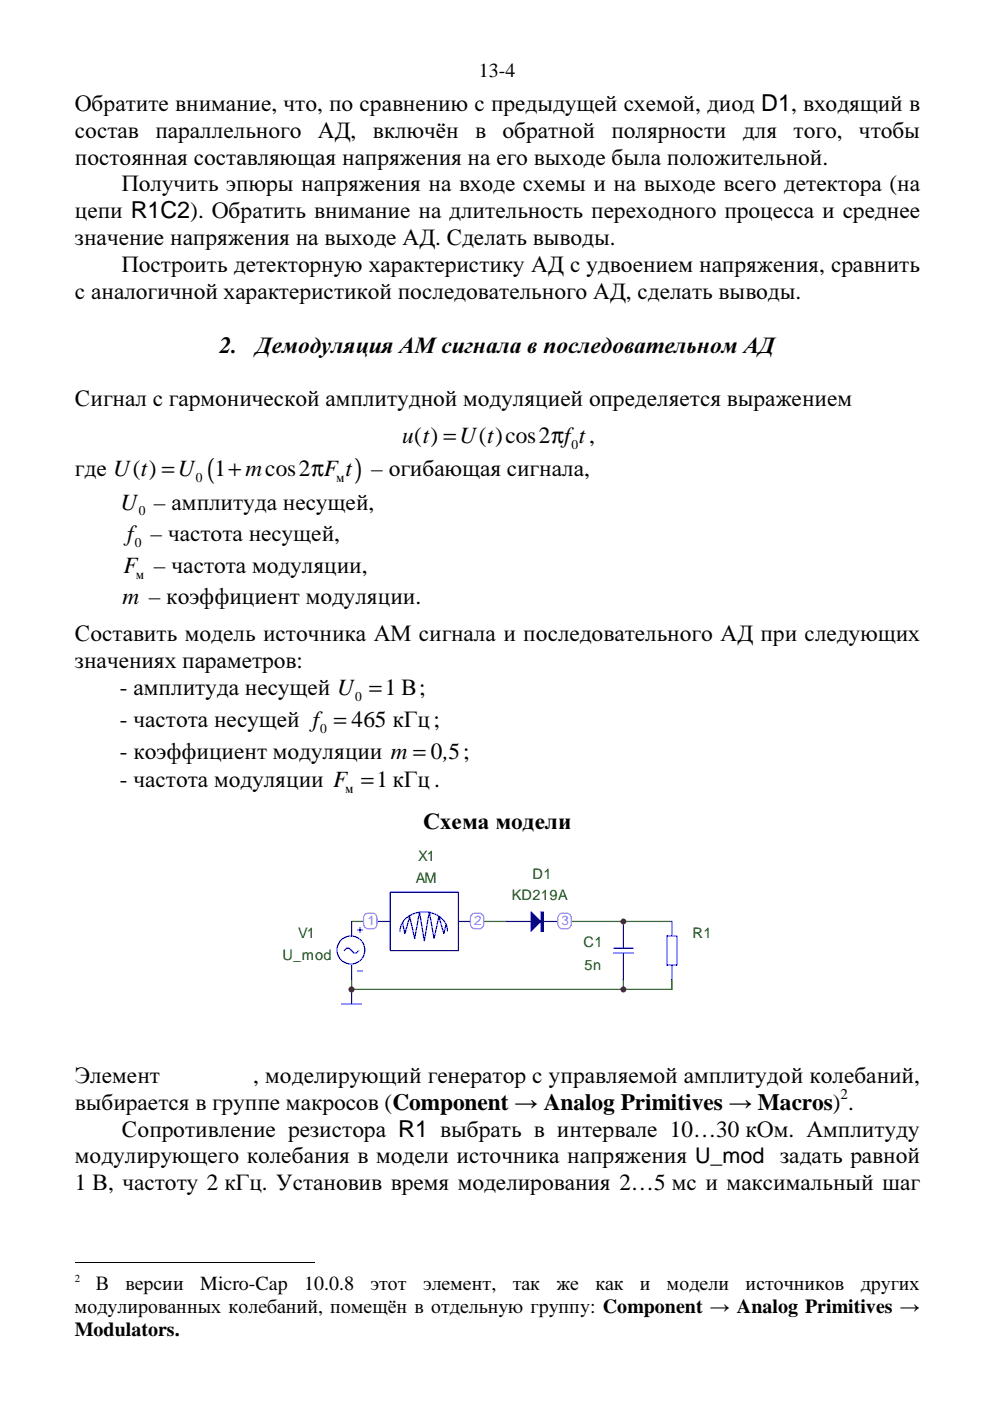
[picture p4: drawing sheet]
<svg xmlns="http://www.w3.org/2000/svg" width="210mm" height="297mm" viewBox="0 0 210 297" stroke-linecap="round" stroke-linejoin="round" font-family="sans-serif">
<defs><g id="words">
<g font-size="6.3">
<text x="43.9" y="101.3">(</text>
<text x="75.2" y="101.3">)</text>
</g>
<g font-size="5">
<text x="15.9" y="23.5">Обратите внимание, что, по сравнению с предыдущей схемой, диод D1, входящий в</text>
<text x="15.9" y="29.2">состав</text>
<text x="32.9" y="29.2">параллельного</text>
<text x="67.4" y="29.2">АД, включён в</text>
<text x="106.5" y="29.2">обратной</text>
<text x="129.6" y="29.2">полярности</text>
<text x="157.5" y="29.2">для</text>
<text x="168.3" y="29.2">того, чтобы</text>
<text x="15.9" y="34.9">постоянная составляющая напряжения на его выходе была положительной.</text>
<text x="25.9" y="40.6">Получить эпюры напряжения на входе схемы и на выходе всего детектора (на</text>
<text x="15.9" y="46.3">цепи R1C2). Обратить внимание на длительность переходного процесса и среднее</text>
<text x="15.9" y="51.9">значение напряжения на выходе АД. Сделать выводы.</text>
<text x="25.9" y="57.7">Построить детекторную характеристику АД с удвоением напряжения, сравнить</text>
<text x="15.9" y="63.3">с аналогичной характеристикой последовательного АД, сделать выводы.</text>
<text x="46.6" y="74.8">2.</text>
<text x="54.2" y="74.8">Демодуляция АМсигнала в последовательном АД</text>
<text x="15.9" y="86">Сигнал с гармонической амплитудной модуляцией определяется выражением</text>
<text x="15.9" y="101">где U t</text>
<text x="15.9" y="135.9">Составить модель источника АМ сигнала и последовательного АД при следующих</text>
<text x="15.9" y="141.6">значениях параметров:</text>
<text x="89.7" y="175.7">Схема модели</text>
<text x="15.9" y="229.6">Элемент</text>
<text x="15.9" y="235.3">выбирается в группе макросов (Component → Analog Primitives → Macros) .</text>
<text x="25.9" y="241">Сопротивление резистора R1 выбрать в интервале 10…30 кОм. Амплитуду</text>
<text x="15.9" y="246.6">модулирующего колебания в модели источника напряжения U_mod задать равной</text>
</g>
<g font-size="4.9">
<text x="85.3" y="93.9">u t</text>
<text x="87.8" y="93.9">( ) =U t</text>
<text x="101.6" y="93.9">( )cos2πft,</text>
<text x="28.2" y="101">( ) =U</text>
<text x="45.5" y="101">1+ mcos2πF t</text>
<text x="78.7" y="101">– огибающая сигнала,</text>
<text x="25.6" y="108">U – амплитуда несущей,</text>
<text x="27" y="114.8">f – частота несущей,</text>
<text x="26.2" y="121.5">F – частота модуляции,</text>
<text x="26" y="128.1">m – коэффициент модуляции.</text>
<text x="25.4" y="147.4">- амплитуда несущей U =1 В;</text>
<text x="25.4" y="154.1">- частота несущей f = 465 кГц;</text>
<text x="25.4" y="160.9">- коэффициент модуляции m = 0 5;</text>
<text x="93.9" y="160.9">,</text>
<text x="25.4" y="166.9">- частота модуляции F =1 кГц .</text>
<text x="53.7" y="229.6">, моделирующий генератор с управляемой амплитудой колебаний,</text>
<text x="15.9" y="252.3">1 В, частоту 2 кГц. Установив время моделирования 2…5 мс и максимальный шаг</text>
</g>
<g font-size="4.2">
<text x="101.6" y="16.3">13-4</text>
<text x="20.3" y="273.5">В</text>
<text x="26.6" y="273.5">версии</text>
<text x="42.5" y="273.5">Micro-Cap</text>
<text x="64.5" y="273.5">10.0.8</text>
<text x="78.6" y="273.5">этот</text>
<text x="89.7" y="273.5">элемент,</text>
<text x="108.7" y="273.5">так</text>
<text x="118" y="273.5">же</text>
<text x="126.2" y="273.5">как</text>
<text x="135.7" y="273.5">и</text>
<text x="141.4" y="273.5">модели</text>
<text x="158.1" y="273.5">источников</text>
<text x="182.5" y="273.5">других</text>
<text x="15.9" y="278.4">модулированных колебаний, помещён в отдельную группу: Component → Analog Primitives →</text>
<text x="15.9" y="283.3">Modulators.</text>
</g>
<text font-size="3.2" x="178.2" y="233">2</text>
<g font-size="3.1" fill="#008000">
<text x="88.7" y="182.5">X1</text>
<text x="88.2" y="187.2">AM</text>
<text x="108.5" y="190.8">KD219A</text>
<text x="112.9" y="186.4">D1</text>
<text x="59.9" y="203.6">U_mod</text>
<text x="63.2" y="199">V1</text>
<text x="123.7" y="200.8">C1</text>
<text x="146.9" y="199">R1</text>
<text x="124" y="205.7">5n</text>
</g>
<g font-size="2.9">
<text x="41.5" y="102.2">0</text>
<text x="71.3" y="102.2">м</text>
<text x="29.4" y="109.3">0</text>
<text x="28.6" y="116">0</text>
<text x="75.3" y="148.6">0</text>
<text x="67.9" y="155.4">0</text>
</g>
<g font-size="2.8">
<text x="121.2" y="95.1">0</text>
<text x="28.8" y="122.7">м</text>
<text x="73.2" y="168.1">м</text>
</g>
<g font-size="2.8" fill="#f0f">
<text x="77.9" y="196.1">1</text>
<text x="100.5" y="196.1">2</text>
<text x="119.1" y="196.1">3</text>
</g>
<text font-size="2.3" x="15.9" y="271.9">2</text>
</g></defs>
<path d="M74.5 195.4h4.2M101.3 195.4h6.2M119.8 195.4h22.7M74.5 207.7v2.1h68v-2.1M132.2 207.7v2.1" fill="none" stroke="#008000" stroke-width=".26"/>
<g fill="none" stroke="#00f" stroke-width=".26">
<path d="M74.5 195.4v3.1M75.8 197.2h1M76.3 196.7v1M78.7 195.4h4.1M82.8 189.2h14.4v12.3h-14.4zM84.8 197.4a4.2 4.2 0 0 1 4.1-4 5.1 5.1 0 0 1 5.9 3.2l.1 .8M85.3 195.6l.6 2.4 1-3.6 1 4.6 1-5.7 1.1 6.2 1-6.2 1 5.7 1-4.6 1.1 3.6 .5-2.1M97.2 195.4h4.1M107.5 195.4h5.1M114.7 195.4h5.1M73 201.5l.5-.5h.5l1.1 1.1h.5l.5-.6M74.5 204.6v3.1"/>
<path d="M75.8 205.9h1"/>
<circle cx="74.4" cy="201.4" r="2.95"/>
</g>
<path d="M114.7 193.3h.5v4.1h-.5z" fill-rule="evenodd" fill="#00f"/>
<path d="M114.7 193.3h.5v4.1h-.5z" fill="none" stroke="#00f" stroke-width=".26"/>
<path d="M112.6 193.3l2.1 2.1-2.1 2z" fill="#00f"/>
<path d="M112.6 193.3l2.1 2.1-2.1 2zM132.2 195.4v5.6M141.4 198.5h2.1v6.1h-2.1zM142.5 195.4v3.1M72.5 212.9h4.1M74.5 209.8v3.1M130.1 201h4.1M130.1 202.1h4.1M132.2 202.1v5.6M142.5 204.6v3.1" fill="none" stroke="#00f" stroke-width=".26"/>
<circle cx="132.2" cy="195.4" r=".5" fill="#f00"/>
<circle cx="132.2" cy="195.4" r=".5" fill="none" stroke="#f00" stroke-width=".26"/>
<circle cx="74.5" cy="209.8" r=".52" fill="#f00"/>
<circle cx="74.5" cy="209.8" r=".52" fill="none" stroke="#f00" stroke-width=".26"/>
<circle cx="132.2" cy="209.8" r=".51" fill="#f00"/>
<circle cx="132.2" cy="209.8" r=".51" fill="none" stroke="#f00" stroke-width=".26"/>
<path d="M77.3 194a1.77 1.77 0 0 1 2.5 .2 2.62 2.62 0 0 1-.3 2.5 1.49 1.49 0 0 1-2.4-.8v-1.3z" fill-rule="evenodd" fill="#fff"/>
<path d="M77.3 194a1.77 1.77 0 0 1 2.5 .2 2.62 2.62 0 0 1-.3 2.5 1.49 1.49 0 0 1-2.4-.8v-1.3z" fill="none" stroke="#f0f" stroke-width=".26"/>
<path d="M99.9 194a1.77 1.77 0 0 1 2.6 .2 2.62 2.62 0 0 1-.3 2.5 1.49 1.49 0 0 1-2.5-.8v-1.3z" fill-rule="evenodd" fill="#fff"/>
<path d="M99.9 194a1.77 1.77 0 0 1 2.6 .2 2.62 2.62 0 0 1-.3 2.5 1.49 1.49 0 0 1-2.5-.8v-1.3z" fill="none" stroke="#f0f" stroke-width=".26"/>
<path d="M118.6 193.9a1.75 1.75 0 0 1 2.4 .3 2.62 2.62 0 0 1-.3 2.5 1.48 1.48 0 0 1-2.4-.8v-1.3z" fill-rule="evenodd" fill="#fff"/>
<path d="M118.6 193.9a1.75 1.75 0 0 1 2.4 .3 2.62 2.62 0 0 1-.3 2.5 1.48 1.48 0 0 1-2.4-.8v-1.3z" fill="none" stroke="#f0f" stroke-width=".26"/>
<path d="M15.9 267.7h50.8" fill="none" stroke="#000" stroke-width=".21"/>
<use href="#words"/>
</svg>
